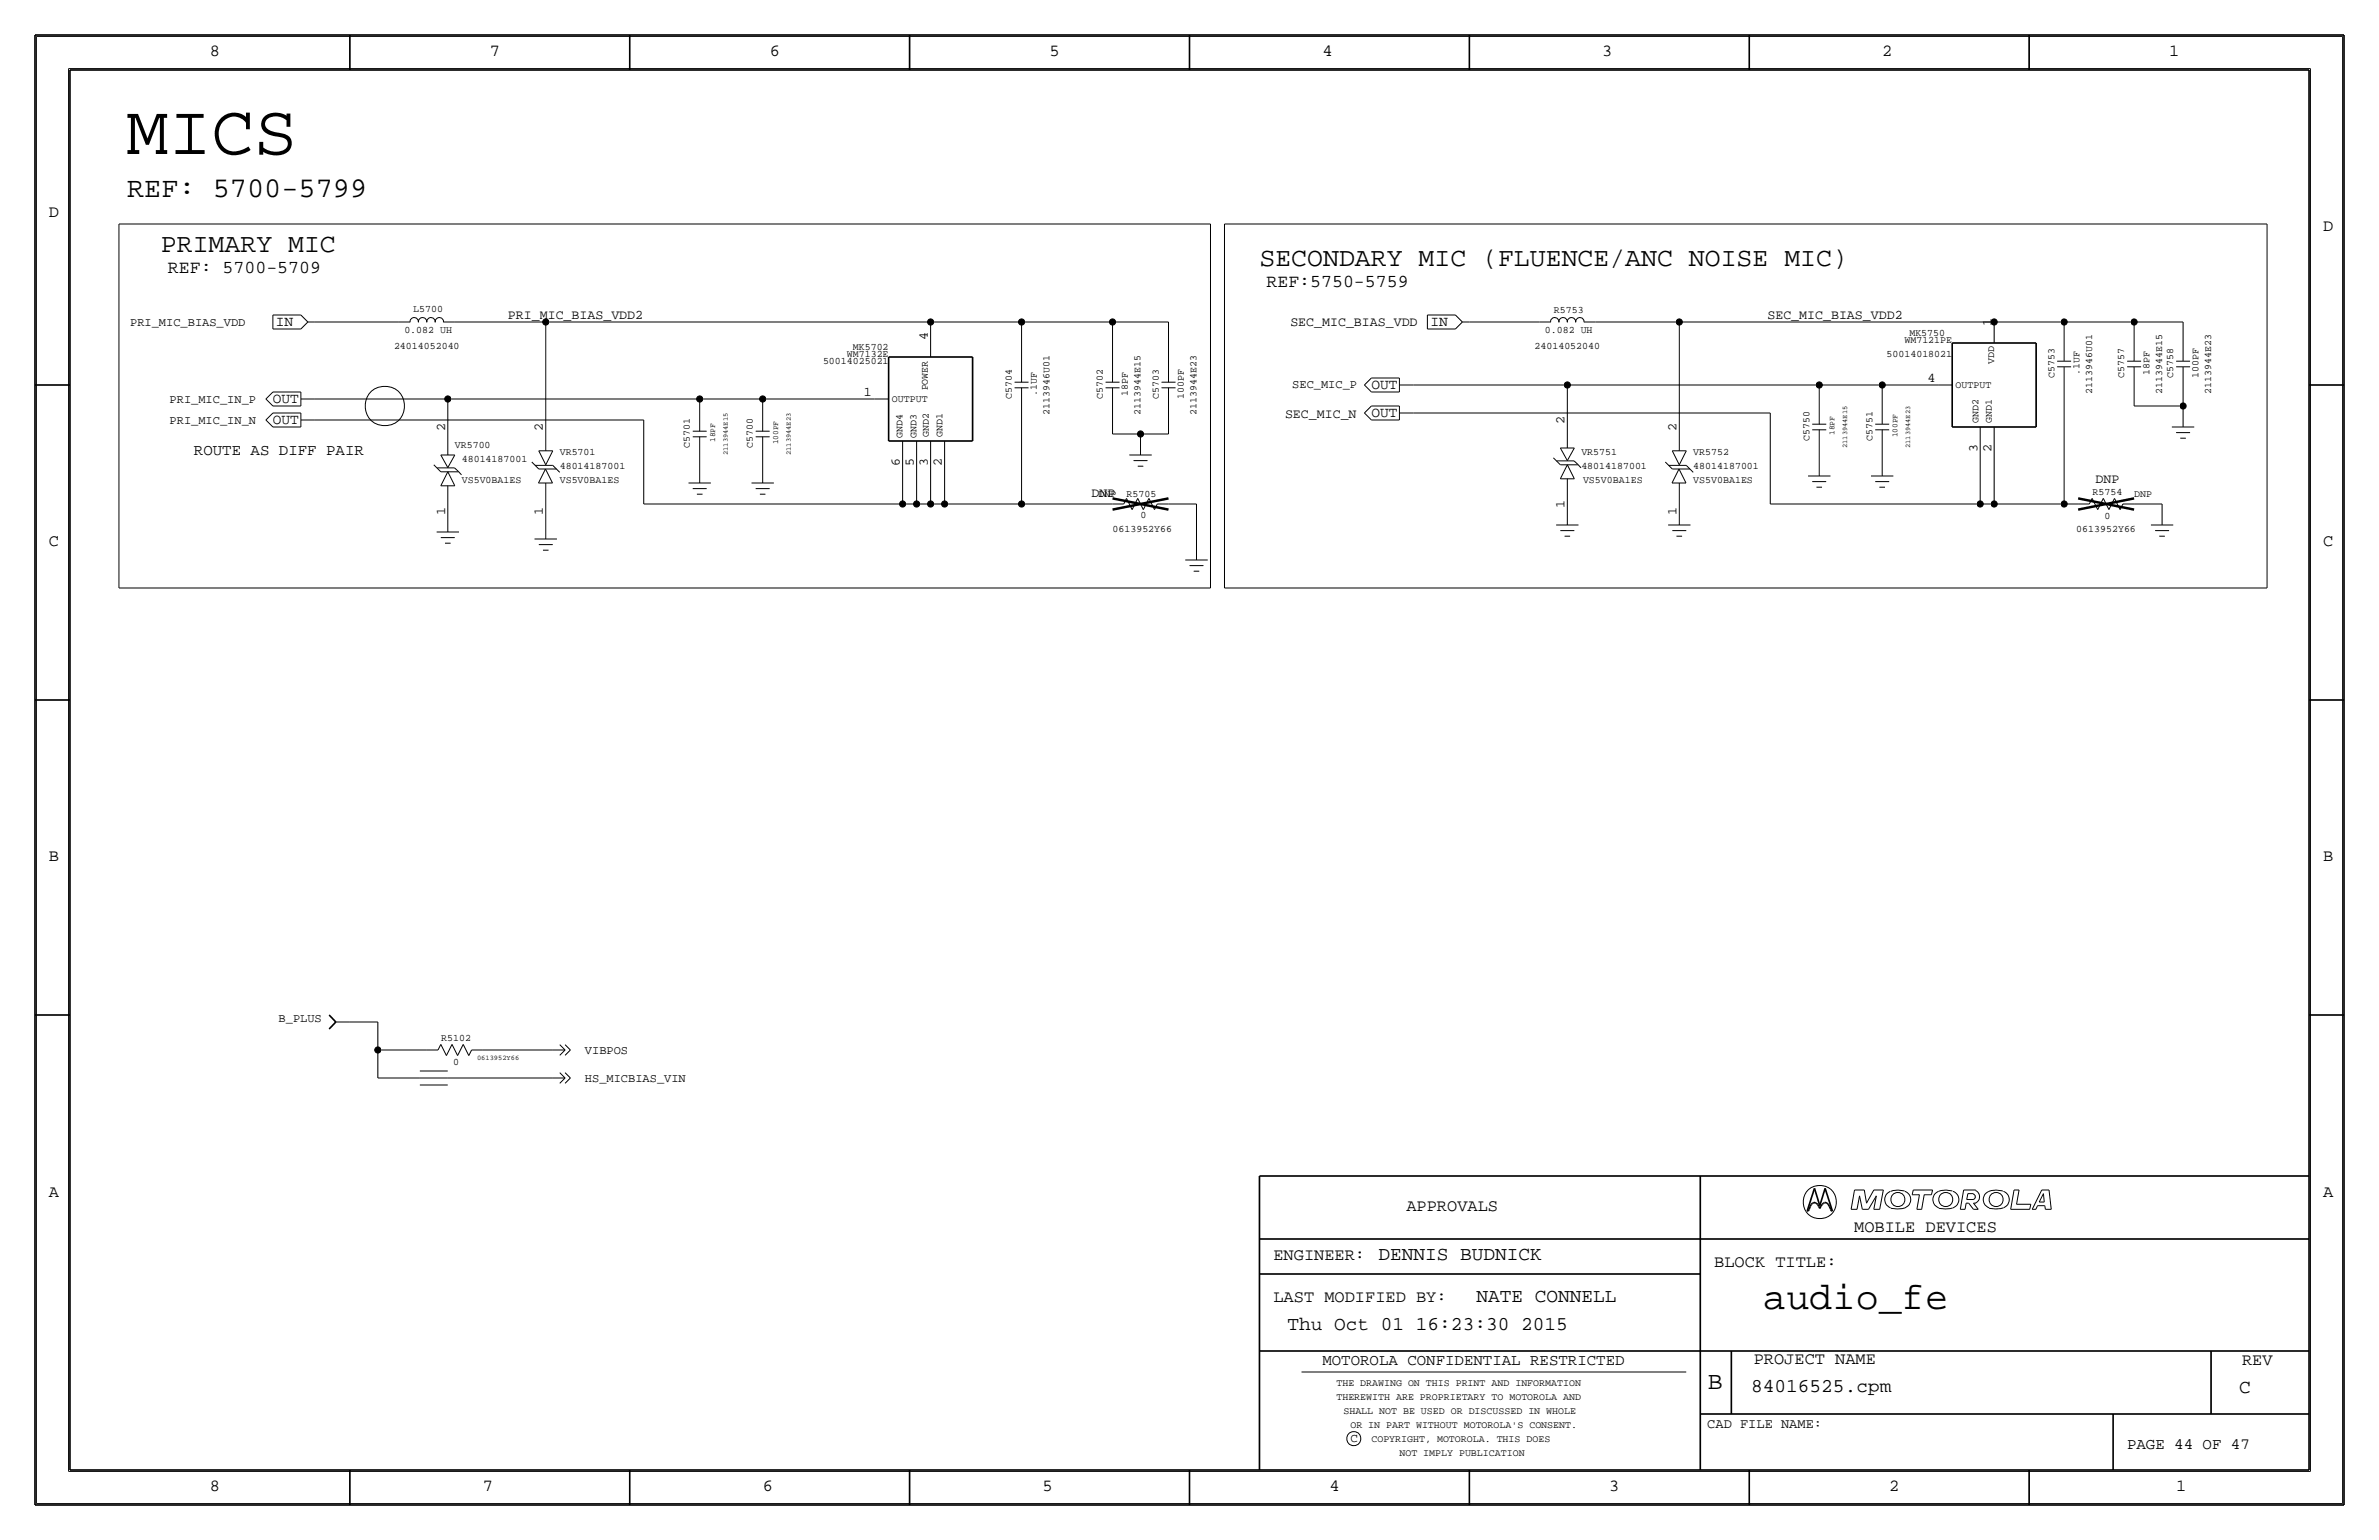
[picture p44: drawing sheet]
<svg xmlns="http://www.w3.org/2000/svg" width="432mm" height="279mm" viewBox="0 0 432 279" stroke-linecap="round" stroke-linejoin="round" font-family="sans-serif">
<defs><g id="words">
<text font-size="12.9" x="22.9" y="27.9">MICS</text>
<text font-size="7" x="320" y="237.5">audio_fe</text>
<text font-size="5.2" x="23.1" y="35.8">REF: 5700-5799</text>
<g font-size="4.8">
<text x="29.2" y="45.7">PRIMARY MIC</text>
<text x="228.6" y="48.3">SECONDARY MIC (FLUENCE/ANC NOISE MIC)</text>
</g>
<text font-size="4.5" x="310" y="252.1">B</text>
<g font-size="3.5">
<text x="250.2" y="228.6">DENNIS BUDNICK</text>
<text x="268" y="236.2">NATE CONNELL</text>
<text x="233.7" y="241.3">Thu Oct 01 16:23:30 2015</text>
<text x="317.9" y="252.6">84016525.cpm</text>
<text x="406.4" y="252.7">C</text>
</g>
<g font-size="3.3">
<text x="30.5" y="49.5">REF: 5700-5709</text>
<text x="229.9" y="52.1">REF:5750-5759</text>
</g>
<g font-size="3.1">
<text x="38.1" y="10.2">8</text>
<text x="88.9" y="10.2">7</text>
<text x="139.7" y="10.2">6</text>
<text x="190.5" y="10.2">5</text>
<text x="240" y="10.2">4</text>
<text x="290.8" y="10.2">3</text>
<text x="341.6" y="10.2">2</text>
<text x="393.7" y="10.2">1</text>
<text x="8.9" y="39.4">D</text>
<text x="421.6" y="41.9">D</text>
<text x="8.9" y="99.1">C</text>
<text x="421.6" y="99.1">C</text>
<text x="8.9" y="156.2">B</text>
<text x="421.6" y="156.2">B</text>
<text x="8.9" y="217.2">A</text>
<text x="255.3" y="219.7">APPROVALS</text>
<text x="421.6" y="217.2">A</text>
<text x="336.5" y="223.5">MOBILE DEVICES</text>
<text x="231.1" y="228.6">ENGINEER:</text>
<text x="311.2" y="229.9">BLOCK TITLE:</text>
<text x="231.1" y="236.2">LAST MODIFIED BY:</text>
<text x="318.3" y="247.5">PROJECT NAME</text>
<text x="407" y="247.6">REV</text>
<text x="38.1" y="270.5">8</text>
<text x="87.6" y="270.5">7</text>
<text x="138.4" y="270.5">6</text>
<text x="189.2" y="270.5">5</text>
<text x="241.3" y="270.5">4</text>
<text x="292.1" y="270.5">3</text>
<text x="342.9" y="270.5">2</text>
<text x="395" y="270.5">1</text>
</g>
<g font-size="2.9">
<text x="35.2" y="82.6">ROUTE AS DIFF PAIR</text>
<text x="240" y="247.6">MOTOROLA CONFIDENTIAL RESTRICTED</text>
<text x="386.1" y="262.9">PAGE 44 OF 47</text>
</g>
<g font-size="2.6">
<text x="50.1" y="59.1">IN</text>
<text x="259.6" y="59.1">IN</text>
<text x="248.9" y="70.7">OUT</text>
<text x="49.5" y="77">OUT</text>
<text x="49.5" y="73.2">OUT</text>
<text x="248.9" y="75.7">OUT</text>
</g>
<text font-size="2.5" x="309.9" y="259.1">CAD FILE NAME:</text>
<g font-size="2.4">
<text x="92.2" y="57.9">PRI_MIC_BIAS_VDD2</text>
<text x="234.2" y="59.2">SEC_MIC_BIAS_VDD</text>
<text x="320.8" y="57.9">SEC_MIC_BIAS_VDD2</text>
<text x="361.4" y="59.2" transform="rotate(-90 361.4 59.2)">1</text>
<text x="168.4" y="61.7" transform="rotate(-90 168.4 61.7)">4</text>
<text x="156.8" y="71.9">1</text>
<text x="349.8" y="69.3">4</text>
<text x="233.2" y="75.9">SEC_MIC_N</text>
<text x="284" y="77" transform="rotate(-90 284 77)">2</text>
<text x="80.8" y="78.2" transform="rotate(-90 80.8 78.2)">2</text>
<text x="98.6" y="78.2" transform="rotate(-90 98.6 78.2)">2</text>
<text x="304.3" y="78.2" transform="rotate(-90 304.3 78.2)">2</text>
<text x="358.9" y="82" transform="rotate(-90 358.9 82)">3</text>
<text x="361.4" y="82" transform="rotate(-90 361.4 82)">2</text>
<text x="163.3" y="84.5" transform="rotate(-90 163.3 84.5)">6</text>
<text x="165.9" y="84.5" transform="rotate(-90 165.9 84.5)">5</text>
<text x="168.4" y="84.5" transform="rotate(-90 168.4 84.5)">3</text>
<text x="170.9" y="84.5" transform="rotate(-90 170.9 84.5)">2</text>
<text x="380.4" y="87.6">DNP</text>
<text x="80.8" y="93.4" transform="rotate(-90 80.8 93.4)">1</text>
<text x="98.6" y="93.4" transform="rotate(-90 98.6 93.4)">1</text>
<text x="198.1" y="90.2">DNP</text>
<text x="284" y="92.1" transform="rotate(-90 284 92.1)">1</text>
<text x="304.3" y="93.4" transform="rotate(-90 304.3 93.4)">1</text>
</g>
<text font-size="2.3" x="245.1" y="261.6">C</text>
<g font-size="2.2">
<text x="23.6" y="59.2">PRI_MIC_BIAS_VDD</text>
<text x="234.6" y="70.4">SEC_MIC_P</text>
<text x="30.8" y="77">PRI_MIC_IN_N</text>
<text x="30.8" y="73.2">PRI_MIC_IN_P</text>
<text x="50.6" y="185.4">B_PLUS</text>
<text x="106.2" y="191.3">VIBPOS</text>
<text x="106.2" y="196.3">HS_MICBIAS_VIN</text>
</g>
<g font-size="1.8">
<text x="75" y="56.7">L5700</text>
<text x="282" y="56.8">R5753</text>
<text x="71.5" y="63.2">24014052040</text>
<text x="73.4" y="60.5">0.082 UH</text>
<text x="153.7" y="64.8">WM7132E</text>
<text x="154.8" y="63.5">MK5702</text>
<text x="278.5" y="63.2">24014052040</text>
<text x="280.4" y="60.5">0.082 UH</text>
<text x="342.4" y="64.8">50014018021</text>
<text x="345.7" y="62.2">WM7121PE</text>
<text x="346.6" y="61">MK5750</text>
<text x="361.9" y="66" transform="rotate(-90 361.9 66)">VDD</text>
<text x="149.4" y="66">50014025021</text>
<text x="168.4" y="70.8" transform="rotate(-90 168.4 70.8)">POWER</text>
<text x="188.2" y="71.8" transform="rotate(-90 188.2 71.8)">.1UF</text>
<text x="204.7" y="71.8" transform="rotate(-90 204.7 71.8)">18PF</text>
<text x="354.9" y="70.5">OUTPUT</text>
<text x="372.9" y="68.5" transform="rotate(-90 372.9 68.5)">C5753</text>
<text x="377.4" y="68" transform="rotate(-90 377.4 68)">.1UF</text>
<text x="379.7" y="71.5" transform="rotate(-90 379.7 71.5)">2113946U01</text>
<text x="385.6" y="68.5" transform="rotate(-90 385.6 68.5)">C5757</text>
<text x="390.1" y="68" transform="rotate(-90 390.1 68)">18PF</text>
<text x="392.4" y="71.5" transform="rotate(-90 392.4 71.5)">2113944E15</text>
<text x="394.5" y="68.5" transform="rotate(-90 394.5 68.5)">C5758</text>
<text x="399" y="68.5" transform="rotate(-90 399 68.5)">100PF</text>
<text x="401.3" y="71.5" transform="rotate(-90 401.3 71.5)">2113944E23</text>
<text x="161.9" y="73">OUTPUT</text>
<text x="183.6" y="72.3" transform="rotate(-90 183.6 72.3)">C5704</text>
<text x="190.5" y="75.3" transform="rotate(-90 190.5 75.3)">2113946U01</text>
<text x="200.2" y="72.3" transform="rotate(-90 200.2 72.3)">C5702</text>
<text x="207" y="75.3" transform="rotate(-90 207 75.3)">2113944E15</text>
<text x="210.3" y="72.3" transform="rotate(-90 210.3 72.3)">C5703</text>
<text x="214.9" y="72.3" transform="rotate(-90 214.9 72.3)">100PF</text>
<text x="217.2" y="75.3" transform="rotate(-90 217.2 75.3)">2113944E23</text>
<text x="359.1" y="76.8" transform="rotate(-90 359.1 76.8)">GND2</text>
<text x="361.5" y="76.8" transform="rotate(-90 361.5 76.8)">GND1</text>
<text x="82.5" y="81.3">VR5700</text>
<text x="83.8" y="83.8">48014187001</text>
<text x="101.6" y="82.5">VR5701</text>
<text x="125.2" y="81.2" transform="rotate(-90 125.2 81.2)">C5701</text>
<text x="136.7" y="81.2" transform="rotate(-90 136.7 81.2)">C5700</text>
<text x="163.8" y="79.5" transform="rotate(-90 163.8 79.5)">GND4</text>
<text x="166.4" y="79.5" transform="rotate(-90 166.4 79.5)">GND3</text>
<text x="168.6" y="79.3" transform="rotate(-90 168.6 79.3)">GND2</text>
<text x="171" y="79.3" transform="rotate(-90 171 79.3)">GND1</text>
<text x="287" y="82.5">VR5751</text>
<text x="307.3" y="82.5">VR5752</text>
<text x="328.4" y="79.9" transform="rotate(-90 328.4 79.9)">C5750</text>
<text x="339.9" y="79.9" transform="rotate(-90 339.9 79.9)">C5751</text>
<text x="83.8" y="87.6">VS5V0BA1ES</text>
<text x="101.6" y="85.1">48014187001</text>
<text x="101.6" y="87.6">VS5V0BA1ES</text>
<text x="287" y="85.1">48014187001</text>
<text x="287.3" y="87.6">VS5V0BA1ES</text>
<text x="307.3" y="85.1">48014187001</text>
<text x="307.3" y="87.6">VS5V0BA1ES</text>
<text x="379.8" y="89.8">R5754</text>
<text x="199.4" y="90.2">DNP</text>
<text x="204.5" y="90.2">R5705</text>
<text x="207" y="94">0</text>
<text x="382" y="94.1">0</text>
<text x="387.4" y="90.2">DNP</text>
<text x="201.9" y="96.5">0613952Y66</text>
<text x="376.9" y="96.5">0613952Y66</text>
<text x="80.1" y="188.9">R5102</text>
<text x="82.3" y="193.1">0</text>
<text x="242.6" y="251.5">THE DRAWING ON THIS PRINT AND INFORMATION</text>
<text x="242.6" y="254">THEREWITH ARE PROPRIETARY TO MOTOROLA AND</text>
<text x="243.8" y="256.5">SHALL NOT BE USED OR DISCUSSED IN WHOLE</text>
<text x="245.1" y="259.1">OR IN PART WITHOUT MOTOROLA'S CONSENT.</text>
<text x="248.9" y="261.6">COPYRIGHT, MOTOROLA. THIS DOES</text>
<text x="254" y="264.2">NOT IMPLY PUBLICATION</text>
</g>
<g font-size="1.4">
<text x="129.8" y="80.2" transform="rotate(-90 129.8 80.2)">18PF</text>
<text x="141.2" y="80.6" transform="rotate(-90 141.2 80.6)">100PF</text>
<text x="333" y="78.9" transform="rotate(-90 333 78.9)">18PF</text>
<text x="344.4" y="79.4" transform="rotate(-90 344.4 79.4)">100PF</text>
</g>
<g font-size="1.3">
<text x="132.1" y="82.6" transform="rotate(-90 132.1 82.6)">2113944E15</text>
<text x="143.5" y="82.6" transform="rotate(-90 143.5 82.6)">2113944E23</text>
<text x="335.3" y="81.3" transform="rotate(-90 335.3 81.3)">2113944E15</text>
<text x="346.7" y="81.3" transform="rotate(-90 346.7 81.3)">2113944E23</text>
<text x="86.6" y="192.2">0613952Y66</text>
</g>
</g></defs>
<g fill="none" stroke="#000" stroke-width=".18">
<path d="M6.6 6.6h418.6zM6.6 6.6v266.2zM12.4 12.4v254.6zM12.4 12.4h407zM419.4 12.4v254.6zM425.2 6.6v266.2zM21.6 40.6v66.1zM21.6 40.6h198.1zM49.5 57.2h5.1zM49.5 57.2v2.5zM49.5 59.7h5.1zM54.6 57.2l1.3 1.2z"/>
<path d="M55.9 58.4l-1.3 1.3zM55.9 58.4h1.2zM57.1 58.4h15.3zM72.4 58.4h2zM74.4 58.5a.75 .75 0 0 1 .8-.9 .75 .75 0 0 1 .7 .9M75.9 58.5a.75 .75 0 0 1 .8-.9 .75 .75 0 0 1 .7 .9M77.5 58.5a.75 .75 0 0 1 .7-.9 .75 .75 0 0 1 .7 .9M79 58.5a.75 .75 0 0 1 .7-.9 .75 .75 0 0 1 .8 .9M80.5 58.4h2.1zM82.5 58.4h16.6zM99.1 58.4h69.8zM99.1 58.4v20.3z"/>
<path d="M168.9 58.4h16.5zM168.9 58.4v3.8zM185.4 58.4h16.5zM185.4 58.4v6.4zM201.9 58.4h10.2zM201.9 58.4v6.4zM212.1 58.4v6.4zM219.7 40.6v66.1zM222.2 40.6v66.1zM222.2 40.6h189.3zM259.1 57.2h5.1zM259.1 57.2v2.5z"/>
<path d="M259.1 59.7h5.1zM264.2 57.2l1.2 1.2zM265.4 58.4h1.3zM265.4 58.4l-1.2 1.3zM266.7 58.4h12.7zM279.4 58.4h2zM281.4 58.5a.75 .75 0 0 1 .8-.9 .75 .75 0 0 1 .7 .9M283 58.5a.75 .75 0 0 1 .7-.9 .75 .75 0 0 1 .7 .9M284.5 58.5a.75 .75 0 0 1 .7-.9 .75 .75 0 0 1 .8 .9M286 58.5a.75 .75 0 0 1 .7-.9 .75 .75 0 0 1 .8 .9M287.5 58.4h2.1zM289.6 58.4h15.2z"/>
<path d="M304.8 58.4v20.3zM304.8 58.4h57.1zM361.9 58.4h12.7zM361.9 58.4v1.3zM361.9 59.7v2.5zM374.6 58.4h12.7zM374.6 58.4v2.6zM387.3 58.4h8.9zM387.3 58.4v2.6zM396.2 58.4v2.6zM411.5 40.6v66.1zM48.3 76.2l1.2 1.3z"/>
<path d="M48.3 72.4l1.2 1.3zM49.5 74.9l-1.2 1.3zM49.5 71.1l-1.2 1.3zM49.5 74.9h5.1zM49.5 77.5h5.1zM49.5 71.1h5.1zM49.5 73.7h5.1zM54.6 76.2h2.6zM54.6 74.9v2.6zM54.6 72.4h2.6zM54.6 71.1v2.6zM57.1 72.4h24.2z"/>
<path d="M57.2 76.2h59.6zM81.3 72.4h45.7zM81.3 72.4v6.3zM81.3 78.7v3.9zM99.1 78.7v3.1zM116.8 76.2v15.2zM125.7 79.2h2.6zM125.7 78.2h2.6zM127 72.4h11.4zM127 72.4v1.3zM127 79.2v4.6zM127 73.7v4.5z"/>
<path d="M137.2 79.2h2.5zM137.2 78.2h2.5zM138.4 72.4h20.3zM138.4 72.4v1.3zM138.4 79.2v4.6zM138.4 73.7v4.5zM158.7 72.4h2.6zM168.9 62.2v2.6zM184.1 70.4h2.6zM184.2 69.3h2.5zM185.4 74.9v16.5zM185.4 70.4v4.5z"/>
<path d="M185.4 64.8v4.5zM200.7 70.4h2.5zM200.7 69.3h2.5zM201.9 74.9v3.8zM201.9 78.7h5.1zM201.9 70.4v4.5zM201.9 64.8v4.5zM207 78.7h5.1zM207 78.7v1.3zM210.8 70.4h2.6zM210.8 69.3h2.6zM212.1 74.9v3.8z"/>
<path d="M212.1 70.4v4.5zM212.1 64.8v4.5zM247.6 74.9l1.3 1.3zM247.6 69.8l1.3 1.3zM248.9 73.7l-1.3 1.2zM248.9 68.6l-1.3 1.3zM248.9 73.7h5.1zM248.9 76.2h5.1zM248.9 68.6h5.1zM248.9 71.1h5.1zM254 74.9h2.5zM254 73.7v2.5z"/>
<path d="M254 69.8h2.5zM254 68.6v2.5zM256.5 74.9h64.8zM256.5 69.8h28zM284.5 69.8h45.7zM284.5 69.8v7.7zM284.5 77.5v3.8zM304.8 78.7v3.1zM321.3 74.9v16.5zM328.9 77h2.6zM328.9 78h2.6zM330.2 69.8h11.4z"/>
<path d="M330.2 69.9v2.5zM330.2 78v4.5zM330.2 72.4v4.6zM340.4 78h2.5zM340.4 77h2.5zM341.6 69.8h10.2zM341.6 69.9v2.5zM341.6 78v4.5zM341.6 72.4v4.6zM351.8 69.8h2.5zM359.4 77.5v2.5zM361.9 77.5v2.5z"/>
<path d="M373.4 65.5h2.5zM373.4 66.5h2.5zM374.6 71.1v20.3zM374.6 66.5v4.6zM374.6 61v4.5zM386.1 65.5h2.5zM386.1 66.5h2.5zM387.3 73.7h8.9zM387.3 71.1v2.6zM387.3 66.5v4.6zM387.3 61v4.5zM394.2 77.5h4.1z"/>
<path d="M395 66.5h2.5zM395 65.5h2.5zM395 78.5h2.5zM395.7 79.5h1zM396.2 73.7v1.2zM396.2 71.1v2.6zM396.2 66.5v4.6zM396.2 61v4.5zM396.2 74.9v2.6zM78.7 84.3l1.3 1.3zM79.2 96.5h4.1zM79.3 84.9h3.2z"/>
<path d="M80 97.5h2.5zM80 85.6h3.2zM80 82.5l1.3 2.3zM80 82.5h2.6zM80 88.1h2.6zM80.8 98.6h1zM81.3 91.4v2.6zM81.3 94v2.5zM81.3 88.1v3.3zM81.3 85.6l-1.3 2.5zM81.3 85.6l1.2 2.5zM82.5 84.9l.7 .6z"/>
<path d="M82.5 82.5l-1.2 2.3zM83.2 85.5l.6 .7zM96.5 83.8l1.3 1.3zM97 97.8h4.1zM97.1 84.4h3.2zM97.7 87.6h2.6zM97.8 98.8h2.5zM97.8 85.1h3.2zM97.8 81.8h2.5zM97.8 81.8l1.3 2.5zM98.6 99.8h1zM99 85.1l-1.3 2.5z"/>
<path d="M99 85.1l1.3 2.5zM99.1 91.4v3.9zM99.1 95.3v2.5zM99.1 87.6v3.8zM100.3 81.8l-1.2 2.5zM100.3 84.4l1.3 1.3zM116.8 91.4h47zM125 87.6h4zM125.7 88.6h2.6zM126.5 89.7h1zM127 83.8v1.3zM127 85.1v2.5z"/>
<path d="M136.4 87.6h4.1zM137.2 88.6h2.5zM137.9 89.7h1zM138.4 83.8v1.3zM138.4 85.1v2.5zM163.8 91.4h2.6zM163.8 82.5v8.9zM163.8 80v2.5zM166.4 91.4h2.5zM166.4 82.5v8.9zM166.4 80v2.5zM168.9 91.4h2.5z"/>
<path d="M168.9 82.5v8.9zM168.9 80v2.5zM171.4 91.4h14zM171.4 82.6v8.8zM171.4 80v2.5zM185.4 91.4h16.5zM201.9 91.4h2.1zM204.5 90.4l-.5 1zM204.5 90.4l1 2.1zM205 82.5h4zM205.7 83.6h2.6zM206.5 84.6h1z"/>
<path d="M206.5 90.4l-1 2.1zM206.5 90.4l1 2.1zM207 80v2.5zM208.5 90.4l-1 2.1zM208.5 90.4l1 2.1zM210.1 91.4l-.6 1.1zM210.1 91.4h2zM212.1 91.4h5.1zM217.2 91.4v7.7zM217.2 99.1v2.5zM281.9 83.1l1.3 1.2zM282.4 95.2h4.1z"/>
<path d="M282.5 83.6h3.2zM283.2 84.3h3.2zM283.2 81.3l1.3 2.3zM283.2 81.3h2.5zM283.2 86.9h2.5zM283.2 96.3h2.6zM284 97.3h1zM284.5 84.3l1.3 2.6zM284.5 90.2v2.5zM284.5 92.7v2.5zM284.5 86.9v3.3zM284.5 84.3l-1.3 2.6z"/>
<path d="M285.7 83.6l.7 .6zM285.8 81.3l-1.3 2.3zM286.4 84.2l.6 .7zM302.3 83.8l1.2 1.3zM302.8 95.2h4zM302.9 84.4h3.2zM303.5 87.6h2.5zM303.5 96.3h2.6zM303.5 85.1h3.2zM303.5 81.8h2.6zM303.5 81.8l1.3 2.5zM304.3 97.3h1z"/>
<path d="M304.7 85.1l1.3 2.5zM304.7 85.1l-1.2 2.5zM304.8 91.4v1.3zM304.8 92.7v2.5zM304.8 87.6v3.8zM306.1 84.4l1.2 1.3zM306.1 81.8l-1.3 2.5zM321.3 91.4h38.1zM328.2 86.4h4zM328.9 87.4h2.6zM329.7 88.4h1zM330.2 82.5v1.3z"/>
<path d="M330.2 83.8v2.6zM339.6 86.4h4.1zM340.4 87.4h2.5zM341.1 88.4h1zM341.6 82.5v1.3zM341.6 83.8v2.6zM359.4 80v11.4zM359.4 91.4h2.5zM361.9 91.4h12.7zM361.9 80v11.4zM374.6 91.4h2.6zM377.2 91.4h2z"/>
<path d="M379.7 90.4l-.5 1zM379.7 90.4l1 2.1zM381.8 90.4l-1.1 2.1zM381.8 90.4l1 2.1zM383.8 90.4l-1 2.1zM383.8 90.4l1 2.1zM385.3 91.4h2zM385.3 91.4l-.5 1.1zM387.3 91.4h5.1zM390.4 95.2h4.1zM391.2 96.3h2.5zM391.9 97.3h1z"/>
<path d="M392.4 91.4v1.3zM392.4 92.7v2.5zM21.6 106.7h198.1zM215.1 101.6h4.1zM215.9 102.6h2.5zM216.7 103.6h1zM222.2 106.7h189.3zM61 185.4h2.5zM63.5 185.4h5.1zM68.6 185.4v5.1zM68.6 190.5h8.9zM68.6 190.5v5.1z"/>
<path d="M68.6 195.6h7.6zM76.2 195.6h5.1zM76.2 194.3h5.1zM76.2 196.8h5.1zM77.5 190.5h2zM80 189.5l1 2zM80 189.5l-.5 1zM81.3 195.6h19zM82 189.5l-1 2zM82 189.5l1.1 2zM84.1 189.5l-1 2zM84.1 189.5l1 2z"/>
<path d="M85.6 190.5l-.5 1zM85.6 190.5h2zM87.6 190.5h12.7zM100.3 190.5h2.3zM100.3 195.6h2.3zM101.6 189.5l1 1zM101.6 194.6l1 1zM101.6 191.5l1-1zM101.6 196.5l1-.9zM102.6 189.5l.9 1zM102.6 194.6l.9 1zM102.6 191.5l.9-1z"/>
<path d="M102.6 196.5l.9-.9zM336 219.4h1.1zM336.6 215.9h1.8zM336.6 215.9l-.6 3.5zM337.5 217l-.4 2.4zM337.5 217l.5 2.4zM338 219.4h1.1zM338.4 215.9l.4 2.4zM340.1 219.4h1.1zM340.1 215.9h1.7zM340.1 215.9l-1.3 2.4zM340.6 217l-1.5 2.4z"/>
<path d="M340.6 217l-.5 2.4zM341.8 215.9l-.6 3.5zM343.1 216.2a1.6 1.6 0 0 0-1 1.5 1.6 1.6 0 0 0 1.1 1.5M345.7 216.1h-.2a4 4 0 0 0-2.3 .1M345.7 216.2a1.59 1.59 0 0 1 1.1 1.5 1.59 1.59 0 0 1-1.1 1.5 5.1 5.1 0 0 1-2.5 0M347.1 216.8h1.3zM347.3 215.9l-.2 .9zM347.3 215.9h3.5zM347.9 219.4h.9zM348.4 216.8l-.5 2.6zM349.2 216.8l-.4 2.6zM349.2 216.8h1.4z"/>
<path d="M350.8 215.9l-.2 .9zM354.4 216.1a3.1 3.1 0 0 0-3.3 .7 1.62 1.62 0 0 0 .8 2.4M354.4 219.2a5.1 5.1 0 0 1-2.5 0M354.5 216.2a1.59 1.59 0 0 1 1 1.5 1.59 1.59 0 0 1-1 1.5M355.8 219.4h.9zM356.4 215.9l-.6 3.5zM356.4 215.9h2.2zM356.9 218.3l-.2 1.1zM356.9 218.3h.4zM357 217.6h1.2zM357.2 216.6l-.2 1zM357.2 216.6h1z"/>
<path d="M357.3 218.3l.9 1.1zM358.1 216.7a.5 .5 0 0 1 .4 .4 .5 .5 0 0 1-.4 .5M358.2 219.4h.9zM358.2 218.3l.9 1.1zM358.2 218.3h.4zM358.5 216a1.24 1.24 0 0 1 .8 1.1 1.24 1.24 0 0 1-.8 1.2M363.5 216.1a3.1 3.1 0 0 0-3.3 .7 1.62 1.62 0 0 0 .8 2.4M363.6 219.2a5.1 5.1 0 0 1-2.6 0M363.6 216.2a1.59 1.59 0 0 1 1.1 1.5 1.59 1.59 0 0 1-1.1 1.5M364.9 219.4h3.5zM365.6 215.9l-.7 3.5zM365.6 215.9h.9z"/>
<path d="M366 218.5h2.6zM366.5 215.9l-.5 2.6zM368.6 218.5l-.2 .9zM368.9 219.4h.6zM369.8 218.7h1.3zM369.8 218.7l-.3 .7zM370.1 218.1h.9zM370.6 215.9l-1.7 3.5zM370.6 215.9h1.3zM370.9 216.6l-.8 1.5zM370.9 216.6l.1 1.5zM371.1 218.7l.1 .7z"/>
<path d="M371.2 219.4h1.1zM371.9 215.9l.4 3.5zM236.2 248.9h69.9zM6.6 272.8h418.6zM12.4 267h407z"/>
<circle cx="69.8" cy="73.7" r="3.6"/>
<circle cx="330.3" cy="218.1" r="3"/>
<circle cx="344.5" cy="217.6" r="1.28"/>
<circle cx="353.2" cy="217.6" r="1.28"/>
<circle cx="362.3" cy="217.6" r="1.28"/>
<circle cx="245.7" cy="261" r="1.28"/>
</g>
<g fill="#000" stroke="#000" stroke-width=".18">
<circle cx="99.1" cy="58.4" r=".56"/>
<circle cx="168.9" cy="58.4" r=".56"/>
<circle cx="185.4" cy="58.4" r=".56"/>
<circle cx="201.9" cy="58.4" r=".56"/>
<circle cx="304.8" cy="58.4" r=".56"/>
<circle cx="362" cy="58.4" r=".56"/>
<circle cx="374.7" cy="58.4" r=".56"/>
<circle cx="387.4" cy="58.4" r=".56"/>
<circle cx="81.3" cy="72.4" r=".56"/>
<circle cx="127" cy="72.4" r=".56"/>
<circle cx="138.4" cy="72.4" r=".56"/>
<circle cx="207" cy="78.7" r=".56"/>
<circle cx="284.5" cy="69.8" r=".56"/>
<circle cx="330.2" cy="69.8" r=".56"/>
<circle cx="341.6" cy="69.8" r=".56"/>
<circle cx="396.2" cy="73.7" r=".56"/>
<circle cx="163.8" cy="91.4" r=".56"/>
<circle cx="166.4" cy="91.4" r=".56"/>
<circle cx="168.9" cy="91.4" r=".56"/>
<circle cx="171.4" cy="91.4" r=".56"/>
<circle cx="185.4" cy="91.4" r=".56"/>
<circle cx="359.4" cy="91.4" r=".56"/>
<circle cx="362" cy="91.4" r=".56"/>
<circle cx="374.7" cy="91.4" r=".56"/>
<circle cx="68.6" cy="190.5" r=".56"/>
</g>
<g fill="none" stroke="#000" stroke-width=".3">
<path d="M6.3 6.4v266.7zM6.4 6.4h419zM12.7 12.7h406.4zM12.7 12.7v254zM63.5 6.4v6.3zM114.3 6.4v6.3zM165.1 6.4v6.3zM215.9 6.3v6.4zM266.7 6.4v6.3zM317.5 6.4v6.3zM368.3 6.4v6.3zM419.1 12.7v254z"/>
<path d="M425.4 6.4v266.7zM6.3 69.8h6.4zM161.3 64.8h15.2zM161.3 64.8v15.2zM176.5 64.8v15.2zM354.3 77.5h15.3zM354.3 62.2h15.3zM354.3 62.2v15.3zM369.6 62.2v15.3zM419.1 69.8h6.3zM161.3 80h15.2zM6.3 127h6.4z"/>
<path d="M419.1 127h6.3zM6.3 184.1h6.4zM59.7 184.1l1.3 1.3zM61 185.4l-1.3 1.3zM419.1 184.1h6.3zM228.6 213.4v53.3zM228.6 213.4h190.5zM308.6 213.4v53.3zM328 219.7h.2zM328.4 219.4l-.2 .3zM328.6 218.8l-.2 .6zM328.8 218.5l-.2 .3z"/>
<path d="M329 218.3l.2-.1zM329 218.3l-.2 .2zM329.2 218.2h.2zM329.3 215.6l-1.3 4.1zM329.3 215.6l1 3.1zM329.4 218.2l.2 .1zM329.6 218.3l.3 .2zM329.9 218.5l.2 .3zM330.1 218.8l.2 .5zM330.5 218.8l-.2 .5zM330.8 218.5l-.3 .3zM331 218.3l-.2 .2z"/>
<path d="M331 218.3l.2-.1zM331.2 218.2h.2zM331.3 215.6l1.3 4.1zM331.3 215.6l-1 3.1zM331.4 218.2l.2 .1zM331.6 218.3l.2 .2zM331.8 218.5l.2 .3zM332 218.8l.3 .6zM332.3 219.4l.1 .3zM332.4 219.7h.2zM228.6 231.1h80zM228.6 224.8h190.5z"/>
<path d="M228.6 245.1h190.5zM308.6 256.5h110.5zM314.2 245.1v11.4zM383.5 256.5v10.2zM401.3 245.1v11.4zM6.4 273h419zM12.7 266.7h406.4zM63.5 266.7v6.4zM114.3 266.7v6.4zM165.1 266.7v6.4zM215.9 266.7v6.3zM266.7 266.7v6.4z"/>
<path d="M317.5 266.7v6.4zM368.3 266.7v6.4z"/>
</g>
<path d="M201.9 92.5l10.2-2.1zM201.9 90.4l10.2 2.1zM377.2 92.5l10.1-2.1zM377.2 90.4l10.1 2.1z" fill="none" stroke="#000" stroke-width=".45"/>
<use href="#words"/>
</svg>
